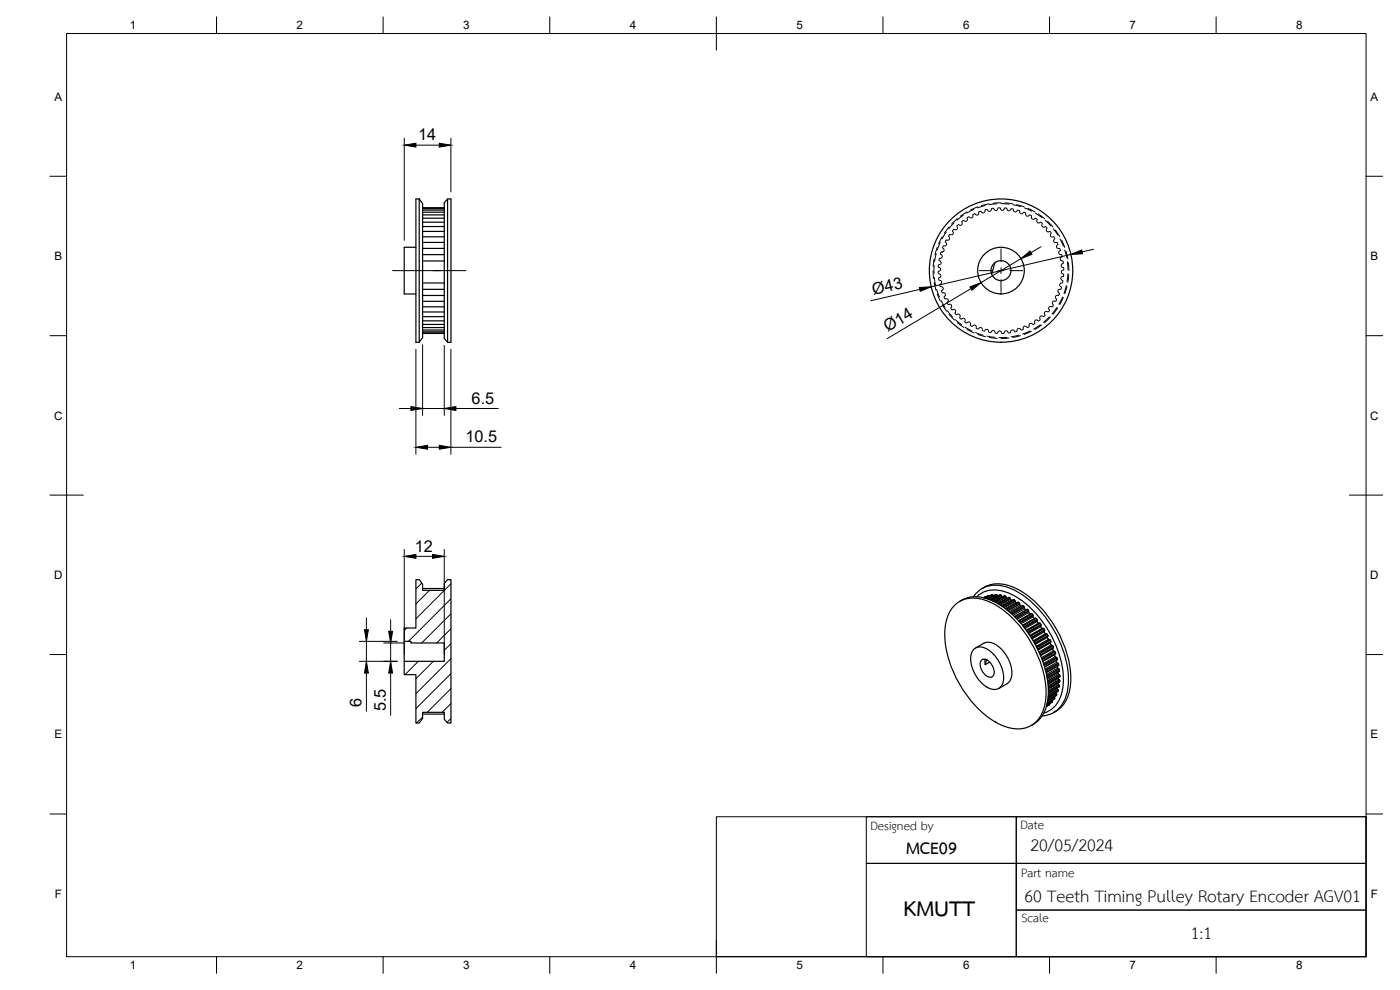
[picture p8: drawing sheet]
<svg xmlns="http://www.w3.org/2000/svg" width="420mm" height="297mm" viewBox="0 0 420 297" stroke-linecap="round" stroke-linejoin="round" font-family="sans-serif">
<defs><g id="words">
<text font-size="9.3" x="271.2" y="275">KMUTT</text>
<g font-size="7.2">
<text x="271.9" y="256.3">MCE09</text>
<text x="309.2" y="255.3">20/05/2024</text>
<text x="307.5" y="270.6">60 Teeth Timing Pulley Rotary Encoder AGV01</text>
<text x="357.4" y="281.6">1:1</text>
</g>
<g font-size="5.2">
<text x="261.2" y="249">Designed by</text>
<text x="306.2" y="248.7">Date</text>
<text x="306.4" y="263.1">Part name</text>
<text x="306.6" y="276.6">Scale</text>
</g>
<g font-size="4.9">
<text x="125.5" y="42.1">14</text>
<text x="262.1" y="88.5" transform="rotate(-13 262.1 88.5)">Ø43</text>
<text x="266.5" y="99.7" transform="rotate(-31 266.5 99.7)">Ø14</text>
<text x="141.5" y="121.1">6.5</text>
<text x="139.7" y="132.7">10.5</text>
<text x="124.5" y="165.5">12</text>
<text x="108.5" y="212.2" transform="rotate(-90 108.5 212.2)">6</text>
<text x="115.8" y="213.4" transform="rotate(-90 115.8 213.4)">5.5</text>
</g>
<g font-size="3.5">
<text x="39" y="8.8">1</text>
<text x="89" y="8.8">2</text>
<text x="139" y="8.8">3</text>
<text x="189" y="8.8">4</text>
<text x="239" y="8.8">5</text>
<text x="289" y="8.8">6</text>
<text x="339" y="8.8">7</text>
<text x="389" y="8.8">8</text>
<text x="16.3" y="30.2">A</text>
<text x="411.3" y="30.2">A</text>
<text x="16.3" y="78">B</text>
<text x="411.3" y="78">B</text>
<text x="16.2" y="125.9">C</text>
<text x="411.2" y="125.9">C</text>
<text x="16.2" y="173.7">D</text>
<text x="411.2" y="173.7">D</text>
<text x="16.3" y="221.6">E</text>
<text x="411.3" y="221.6">E</text>
<text x="16.4" y="269.4">F</text>
<text x="411.4" y="269.4">F</text>
<text x="39" y="290.8">1</text>
<text x="89" y="290.8">2</text>
<text x="139" y="290.8">3</text>
<text x="189" y="290.8">4</text>
<text x="239" y="290.8">5</text>
<text x="289" y="290.8">6</text>
<text x="339" y="290.8">7</text>
<text x="389" y="290.8">8</text>
</g>
</g></defs>
<!-- layer: Visible -->
<g fill="none" stroke="#000" stroke-width=".36">
<path d="M125.8 59.7v43M125.8 59.7l1 1.4v40.2l-1 1.4M125.8 59.7h-1v43h1M134.3 59.7l-1 1.1v40.8l1 1.1M134.3 59.7v43M134.3 59.7h1v43h-1M124.8 74.2h-3.5v14h3.5M126.8 62.4h6.5M126.8 62.6h6.5M126.8 63h6.5M126.8 63.7h6.5M126.8 64.5h6.5"/>
<path d="M126.8 65.5h6.5M126.8 66.7h6.5M126.8 68h6.5M126.8 69.4h6.5M126.8 71h6.5M126.8 72.7h6.5M126.8 74.5h6.5M126.8 76.4h6.5M126.8 78.3h6.5M298.6 78.8l-1 3.5M126.8 84.9h6.5M126.8 86.8h6.5"/>
<path d="M126.8 88.7h6.5M126.8 90.4h6.5M126.8 92.1h6.5M126.8 93.6h6.5M126.8 95h6.5M126.8 96.3h6.5M126.8 97.4h6.5M126.8 98.3h6.5M126.8 99h6.5M126.8 99.6h6.5M126.8 99.9h6.5M126.8 100h6.5"/>
<path d="M124.8 173.9h1l1 1.4v1.8h6.5v-2l1-1.2h1v43h-1l-1-1.1v-2.1h-6.5v1.8l-1 1.4h-1v-14.5h-3.5v-4h12v-5.5h-10v-.5h-2v-4h3.5zM126.8 176.6h6.5M292.2 179a8.3 8.3 0 0 1 10.4-2.7 30 30 0 0 1 15.1 15.6 25.6 25.6 0 0 1 2.4 16.5 8.1 8.1 0 0 1-7.3 6.4M293.2 179a8.3 8.3 0 0 1 9.5-1.1 29.7 29.7 0 0 1 14.6 16.6 20.9 20.9 0 0 1 .7 15.3 7.3 7.3 0 0 1-4.7 4.1M295.4 176.2l-.7 .4M295.4 179.2l-.2 .2M295.4 176.2a10.4 10.4 0 0 1 10.1 .7 33.1 33.1 0 0 1 15.9 27.5 10.4 10.4 0 0 1-5.2 9.5M295.4 179.2h.1M295.8 179.2h-.4M296.5 178.8l-1.1 .6M296.5 178.8h.1M296.7 178.7h-.2"/>
<path d="M296.7 178.7l.2 .2M297.9 178.4l-2.1 1.1M297.9 178.5l.2 .3M298.8 178.4l-2.3 1.3M298.8 178.4h.1M298.8 178.4h.4l.2 .5M300.8 179.1l-.3-.5-.4-.1-2.8 1.6M301.9 179.1l-.5-.3-3 1.7M301.9 179v.2M301.9 179.2l.3 .4M303.1 179.4l.2 .3M303.1 179.3h-.4l-3.2 1.8"/>
<path d="M303.3 179.7l.3 .5M121.3 192.4v6M286.1 182a8.4 8.4 0 0 1 9.6-1.9 29.6 29.6 0 0 1 15.5 16 24.6 24.6 0 0 1 2.1 16.6 8.2 8.2 0 0 1-11.5 5.4 29.6 29.6 0 0 1-15.5-16 24.6 24.6 0 0 1-2.1-16.6l.5-1.3zM288.7 180l-.7 .5M288.7 180a10.4 10.4 0 0 1 10.1 .7 33.1 33.1 0 0 1 15.8 27.5 10.3 10.3 0 0 1-5.1 9.5M292.5 194.6a3.7 3.7 0 0 1 4.6 .7 10.6 10.6 0 0 1 4 9 2.93 2.93 0 0 1-1.8 2.5 2.93 2.93 0 0 1-3-.6 10.1 10.1 0 0 1-4.7-10.4zM292.8 194.4a5.1 5.1 0 0 1 4.4-1.6 9.9 9.9 0 0 1 6.3 10.7 5.1 5.1 0 0 1-3.8 3.1M294.4 198.2a1.8 1.8 0 0 1 2.8 .6 3.2 3.2 0 0 1 .6 4.3 3.2 3.2 0 0 1-3.4-2.6 2.66 2.66 0 0 1 0-2.3zM295.7 197.8v1.6M296.1 198l-.4 1.4M297 198.7l-1.3 .7M304.5 180l.3 .7"/>
<path d="M304.5 180l-.4-.1-3.4 2M304.8 180.8l.2 .2M306.1 181.6l.4 .3M306.2 181.6l-.2-.6-.5-.3-3.6 2.1M307.3 181.9l.2 .7 .4 .4M307.3 181.9l-.4-.2-3.7 2.1M308.7 183.3l.2 .7 .4 .2M308.7 183.3l-.5-.5-3.7 2.2M308.8 190.1l2.6 4.6M309.5 184.1l-3.8 2.2M309.5 184.1l.4 .3M309.9 184.4l.1 .3"/>
<path d="M310 184.8l.1 .5 .5 .3M311 185.5l-4.1 2.2M311 185.5l.2 .3M311.2 185.8l.1 .3a.7 .7 0 0 0 .6 .9M311.4 194.7l.1 .2M312.4 187.7a.88 .88 0 0 0 .9 1M312.4 187.7v-.4l-.4-.3-3.9 2.2M313.3 188.6l.2 .3M313.5 189v.2a.83 .83 0 0 0 .8 1.1l.2 .3M314.5 190.9a.87 .87 0 0 0 .7 1.2l.2 .4-.2 .4M314.5 190.7v.2M315.2 192.9l.3 .6 .5 .4 .1 .5-3.8 2.2"/>
<path d="M316 194.5a.95 .95 0 0 0 .7 1.2l.1 .5-3.9 2.2M316.6 196.3v.5l.4 .4M317 197.2l.3 .3v.5l-3.8 2.1M317 198.1l.1 .6M317.1 198.7l.5 .4 .1 .6-3.7 2.2M317.3 199.9l.1 .5 .5 .4v.6M126.8 214.3h6.5M314 212h.1M314.8 211.5l-.7 .4M314.8 211.5h.1M315 211.3l-.2 .2M315 211.1v.2"/>
<path d="M315.7 210.7l-1.5 .9M315.7 210.7h.1M315.8 210.2l.1 .2-.2 .3M316.4 209.1v.1M316.4 209.8l-2.1 1.2M316.4 209.8h.1M316.4 209.2v.5M316.9 207.8l.2 .5-.1 .4M317 208.7l-2.5 1.5M317.2 206.4v.1M317.2 206.5l.2 .3M317.4 206.8l.1 .7"/>
<path d="M317.5 205l.4 .6-.1 .5-3.2 1.8M317.5 207.5l-2.9 1.7M317.5 201.7l.5 .8v.6M317.6 203.3l.4 .8v.5M317.9 201.4l-3.6 2.1M318 204.6l-3.4 2M318 203.1l-3.5 2"/>
<circle cx="300.4" cy="81.2" r="3"/>
<circle cx="300.4" cy="81.2" r="7"/>
<circle cx="300.4" cy="81.2" r="21.5"/>
</g>
<!-- layer: Visible Narrow -->
<g fill="none" stroke="#000" stroke-width=".3">
<path d="M295.6 179.1l-.4 .3 .2-.2M296.5 178.8l-1.1 .6M296.7 178.7l-1.3 .7M296.9 178.8l-1.2 .7M297.6 178.5l-1.8 1M297.8 178.5l-1.9 1M298 178.6l-1.8 1M298.1 178.8l-1.7 .9M298.8 178.4l-2.3 1.3M299.1 178.4l-2.4 1.4M299.3 178.6l-2.4 1.3M299.3 178.7l-2.2 1.3"/>
<path d="M300.1 178.5l-2.7 1.6M300.4 178.5l-2.8 1.7M300.5 178.7l-2.7 1.6M300.6 178.9l-2.6 1.5M301.5 178.8l-3.1 1.7M301.7 178.9l-3.1 1.7M301.9 179.1l-3 1.7M301.9 179.2l-2.9 1.7M302.1 179.5l-2.7 1.6M302.8 179.3l-3.3 1.9M303.1 179.4l-3.3 1.9M303.2 179.6l-3.2 1.8"/>
<path d="M303.3 179.7l-3.1 1.8M304.2 179.9l-3.5 2M303.4 180.1l-2.9 1.7M304.5 180.1l-3.5 2M304.6 180.3l-3.4 1.9M304.7 180.4l-3.4 1.9M304.8 180.8l-3.1 1.8M305.6 180.7l-3.6 2.1M305.9 180.9l-3.7 2.1M306 181.2l-3.5 2M306 181.3l-3.4 2M306.2 181.6l-3.3 1.9"/>
<path d="M307 181.7l-3.7 2.2M307.3 181.9l-3.8 2.2M307.4 182.2l-3.7 2.1M307.4 182.3l-3.6 2M307.5 182.7l-3.4 1.9M308.4 182.9l-3.9 2.1M308.6 183.1l-3.8 2.2M308.7 183.3l-3.7 2.2M308.7 183.5l-3.6 2.1M308.8 183.8l-3.5 2M309.2 184.2l-3.5 2.1M309.7 184.1l-3.9 2.3"/>
<path d="M309.9 184.4l-3.9 2.2M310 184.8l-3.7 2.1M310 184.6l-3.8 2.2M310 185.1l-3.5 2M310.4 185.6l-3.5 2M310.9 185.5l-3.9 2.3M311.2 185.8l-4 2.3M311.2 186.2l-3.8 2.1M311.2 186.1l-3.8 2.2M311.2 186.5l-3.6 2.1M311.6 187l-3.6 2.1M311.9 187l-3.8 2.2"/>
<path d="M312.1 187.1l-3.9 2.2M312.4 187.4l-4 2.2M312.4 187.7l-3.8 2.2M312.4 188l-3.7 2.1M312.4 187.6l-3.9 2.2M312.7 188.5l-3.6 2.1M313.1 188.6l-3.9 2.2 3.8-2.2M313.3 188.7l-4 2.3M313.4 189.6l-3.6 2.1M313.5 189l-4 2.3M313.5 189.2l-3.9 2.2 3.8-2.1M313.7 190.1l-3.6 2.1"/>
<path d="M314 190.2l-3.8 2.2M314.1 190.2l-3.9 2.3M314.3 190.4l-4 2.2M314.3 191.2l-3.6 2.1M314.5 190.7l-4 2.3M314.5 190.9l-3.9 2.2 3.8-2.1M314.6 191.8l-3.6 2.1M314.9 191.9l-3.8 2.2M315 191.9l-3.9 2.3M315.2 192.9l-3.6 2.1M315.2 192.1l-4 2.3M315.3 192.7l-3.8 2.2"/>
<path d="M315.4 192.4l-4 2.3M315.4 192.6l-3.9 2.3M315.4 193.5l-3.6 2.1M315.7 193.7l-3.8 2.2 3.9-2.2M315.9 194.7l-3.6 2.1M316 193.9l-3.9 2.2M316.1 194.2l-3.9 2.3M316.1 195.2l-3.6 2.1M316.4 195.4l-3.7 2.2M316.5 195.5l-3.8 2.2M316.5 196.4l-3.5 2.1M316.7 195.7l-3.9 2.2"/>
<path d="M316.7 197l-3.5 2M316.8 196l-3.9 2.3M317 197.2l-3.7 2.1M317 198.1l-3.5 2.1M317.1 197.3l-3.8 2.1M317.1 198.7l-3.4 2M317.2 197.5l-3.8 2.2M317.3 197.8l-3.8 2.2M317.4 199l-3.6 2M317.5 199l-3.7 2.2M317.7 199.2l-3.8 2.2M317.7 199.6l-3.8 2.1"/>
<path d="M315 211.1l-.9 .5M315 211.4l-1 .5M315.7 210.7l-1.5 .9M315.8 210.3l-1.6 .9M315.8 210.6l-1.6 .9M316.4 209.2l-2 1.1M316.4 209.8l-2.1 1.2M316.5 209.3l-2.1 1.3M316.5 209.6l-2.2 1.3M317 208.1l-2.5 1.4M317 208.7l-2.5 1.5M317.1 208.2l-2.6 1.5"/>
<path d="M317.1 208.5l-2.6 1.5M317.2 206.5l-2.6 1.5M317.4 206.8l-2.8 1.6M317.4 200.4l-3.3 1.9M317.5 205.1l-2.9 1.6M317.5 206.9l-2.9 1.7M317.5 207.4l-2.9 1.7M317.6 207.2l-3 1.7M317.6 202l-3.2 1.9M317.6 203.6l-3 1.8M317.7 200.7l-3.5 2M317.7 205.4l-3.1 1.8"/>
<path d="M317.8 200.8l-3.6 2M317.8 205.5l-3.2 1.8M317.8 202.3l-3.4 2M317.8 203.9l-3.2 1.9M317.8 206l-3.2 1.9M317.9 205.8l-3.3 1.9M317.9 204l-3.3 2M317.9 201l-3.7 2.1M317.9 202.4l-3.4 2M318 201.3l-3.7 2.1M318 204.6l-3.4 1.9M318.1 204.3l-3.5 2"/>
<path d="M318.1 202.7l-3.6 2M318.1 203l-3.6 2"/>
</g>
<!-- layer: Hidden -->
<g fill="none" stroke="#000" stroke-width=".3">
<path d="M280.4 79.7l-.1 2.4M280.4 77.7l-.3 2.3M281 76.1l-.5 2.4M281.3 74.3l-.7 2.2M282.2 72.7l-.9 2.3M282.8 71l-1.1 2.2M284 69.6l-1.3 2.1M284.8 68.1l-1.4 1.9M286.3 66.9l-1.6 1.8M287.2 67.8l.4-.4a.71 .71 0 0 0 1 .1 .71 .71 0 0 0 .1-1l.4-.4a.69 .69 0 0 0 1 .2 .69 .69 0 0 0 .2-1l.5-.2a.68 .68 0 0 0 .9 .2 .68 .68 0 0 0 .3-.9l.5-.3a.7 .7 0 0 0 .9 .4 .7 .7 0 0 0 .4-1l.5-.1a.71 .71 0 0 0 .9 .5 .71 .71 0 0 0 .5-.9l.5-.1a.69 .69 0 0 0 .8 .5 .69 .69 0 0 0 .6-.8l.6-.1a.69 .69 0 0 0 .8 .6 .69 .69 0 0 0 .6-.7h.5a.7 .7 0 0 0 .7 .7 .7 .7 0 0 0 .7-.7l.6 .1a.69 .69 0 0 0 .6 .8 .69 .69 0 0 0 .8-.7l.6 .1a.69 .69 0 0 0 .5 .9 .69 .69 0 0 0 .8-.5l.6 .2a.7 .7 0 0 0 .4 .8 .7 .7 0 0 0 .9-.4l.5 .2a.71 .71 0 0 0 .4 .9 .71 .71 0 0 0 .9-.3l.5 .3a.72 .72 0 0 0 .2 .9 .72 .72 0 0 0 1-.2l.5 .3a.65 .65 0 0 0 0 .9 .65 .65 0 0 0 1 0l.5 .3a.7 .7 0 0 0 0 1 .7 .7 0 0 0 1 0l.4 .4a.7 .7 0 0 0 0 1 .7 .7 0 0 0 1 .1l.3 .4a.71 .71 0 0 0-.2 1 .71 .71 0 0 0 1 .2l.3 .5a.72 .72 0 0 0-.3 .9 .72 .72 0 0 0 1 .3l.2 .5a.71 .71 0 0 0-.4 .9 .71 .71 0 0 0 1 .4l.1 .5a.7 .7 0 0 0-.4 .9 .7 .7 0 0 0 .8 .5l.1 .6a.69 .69 0 0 0-.5 .8 .69 .69 0 0 0 .8 .5l.1 .6a.69 .69 0 0 0-.6 .7 .69 .69 0 0 0 .7 .6v.6a.68 .68 0 0 0-.7 .7 .68 .68 0 0 0 .7 .7l-.1 .6a.7 .7 0 0 0-.7 .7 .7 .7 0 0 0 .6 .7l-.1 .5a.71 .71 0 0 0-.9 .6 .71 .71 0 0 0 .6 .8l-.2 .5a.72 .72 0 0 0-.9 .5 .72 .72 0 0 0 .4 .9l-.2 .5a.7 .7 0 0 0-.9 .3 .7 .7 0 0 0 .3 1l-.3 .5a.7 .7 0 0 0-.9 .2 .7 .7 0 0 0 .2 1l-.3 .4a.71 .71 0 0 0-1 .2 .71 .71 0 0 0 .2 1l-.4 .4a.65 .65 0 0 0-.8-.1 .65 .65 0 0 0-.3 .8l.1 .3-.4 .4a.7 .7 0 0 0-1 0 .7 .7 0 0 0-.1 .9l-.4 .4a.69 .69 0 0 0-1-.2 .69 .69 0 0 0-.1 1l-.6 .3a.68 .68 0 0 0-.9-.3 .68 .68 0 0 0-.3 .9l-.5 .3a.7 .7 0 0 0-.9-.4 .7 .7 0 0 0-.4 1l-.5 .1a.71 .71 0 0 0-.9-.4 .71 .71 0 0 0-.5 .8l-.5 .2a.69 .69 0 0 0-.8-.6 .69 .69 0 0 0-.6 .8l-.6 .1a.69 .69 0 0 0-.7-.6 .69 .69 0 0 0-.7 .7h-.5a.7 .7 0 0 0-.7-.7 .7 .7 0 0 0-.7 .7l-.6-.1a.69 .69 0 0 0-.6-.7 .69 .69 0 0 0-.8 .6l-.5-.1a.69 .69 0 0 0-.5-.9 .69 .69 0 0 0-.9 .5l-.6-.1a.7 .7 0 0 0-.4-.9 .7 .7 0 0 0-.9 .4l-.5-.2a.71 .71 0 0 0-.3-.9 .71 .71 0 0 0-1 .3l-.5-.3a.72 .72 0 0 0-.2-.9 .72 .72 0 0 0-1 .2l-.4-.3a.65 .65 0 0 0-.1-.9 .65 .65 0 0 0-.9 0l-.6-.3a.7 .7 0 0 0 0-1 .7 .7 0 0 0-1 0l-.4-.4a.7 .7 0 0 0 0-1 .7 .7 0 0 0-.9-.1l-.4-.4a.71 .71 0 0 0 .2-1 .71 .71 0 0 0-1-.2l-.3-.4a.72 .72 0 0 0 .3-1 .72 .72 0 0 0-1-.3l-.2-.5a.71 .71 0 0 0 .4-.9 .71 .71 0 0 0-.9-.4l-.2-.5a.7 .7 0 0 0 .4-.9 .7 .7 0 0 0-.8-.5l-.1-.5a.69 .69 0 0 0 .5-.9 .69 .69 0 0 0-.8-.5l-.1-.6a.69 .69 0 0 0 .7-.7 .69 .69 0 0 0-.8-.6v-.6a.68 .68 0 0 0 .7-.7 .68 .68 0 0 0-.7-.7l.1-.6a.7 .7 0 0 0 .8-.6 .7 .7 0 0 0-.7-.8l.1-.5a.71 .71 0 0 0 .9-.6 .71 .71 0 0 0-.6-.8l.2-.5a.72 .72 0 0 0 .9-.5 .72 .72 0 0 0-.4-.9l.2-.5a.7 .7 0 0 0 .9-.3 .7 .7 0 0 0-.3-1l.3-.5a.7 .7 0 0 0 .9-.2 .7 .7 0 0 0-.2-1l.3-.4a.71 .71 0 0 0 1-.2 .71 .71 0 0 0-.1-1l.3-.4a.65 .65 0 0 0 .8 .1 .65 .65 0 0 0 .3-.8zM287.3 65.6l-1.7 1.6M289.1 64.6l-1.9 1.4"/>
<path d="M290.2 63.6l-2 1.3M292.2 62.8l-2.1 1.2M293.4 62.1l-2.1 .9M295.7 61.7l-2.3 .7M296.9 61.2l-2.3 .5M299.2 61.1l-2.4 .3M300.4 60.8l-2.4 .2M300.4 61.1l2.4 .1M301.6 60.9l2.3 .3M304 61.4l2.3 .6M305.1 61.4l2.3 .7M307.5 62.4l2.2 1"/>
<path d="M308.5 62.5l2.1 1.1M310.7 64l2 1.3M311.6 64.2l1.9 1.4M313.6 66.1l1.8 1.7M314.4 66.4l1.6 1.7M316.1 68.7l1.4 1.9M316.7 69l1.4 2M318.1 71.7l1 2.2M318.6 72.1l1 2.1M319.5 75l.6 2.3M319.9 75.4l.6 2.3M320.3 78.5l.2 2.4"/>
<path d="M320.6 78.8l.2 2.4M280 81.2l.2 2.4M280.4 84.8l.5 2.3M280.4 83.3l.4 2.4M281.1 86.8l.8 2.3M281.3 88.2l.9 2.1M282.4 90.2l1.2 2.1M282.8 91.4l1.3 2M284.3 93.2l1.6 1.9M284.8 94.3l1.6 1.7M286.7 95.9l1.9 1.6M287.3 96.8l1.9 1.4"/>
<path d="M289.6 98.1l2.1 1.2M290.2 98.9l2.2 1M292.8 99.8l2.2 .8M309.1 99.3l-2.2 .9M309.5 99.4l-2.1 .9M312.2 97.5l-2 1.2M312.6 97.5l-2 1.3M314.9 95.1l-1.7 1.6M315.2 95.2l-1.7 1.6M317.2 92.3l-1.5 1.9M317.4 92.4l-1.4 1.9M318.9 89.1l-1.1 2.2"/>
<path d="M319.1 89.3l-1 2.1M320 85.7l-.7 2.3M320.2 85.9l-.6 2.3M320.5 82.1l-.3 2.4M320.7 82.4l-.2 2.3M293.5 100.3l2.2 .7M296.2 100.9l2.4 .3M296.9 101.2l2.4 .3M302.2 101.2l-2.4 .1M302.8 101.4l-2.4 .2M305.8 100.6l-2.4 .5M306.2 100.7l-2.2 .5"/>
</g>
<!-- layer: BORDER -->
<g fill="none" stroke="#000" stroke-width=".3">
<path d="M20 10.1h390v276.9h-390zM65 5.1v5M115 5.1v5M165 5.1v5M215 5.1v10M265 5.1v5M315 5.1v5M365 5.1v5M15 52.9h5M410 52.9h5M15 100.7h5M410 100.7h5"/>
<path d="M15 148.6h10M405 148.6h10M15 196.4h5M410 196.4h5M15 244.2h5M410 244.2h5M65 287v5M115 287v5M165 287v5M215 282.1v9.9M265 287v5M315 287v5"/>
<path d="M365 287v5"/>
</g>
<!-- layer: TITLEBLOCK -->
<path d="M215 245.1h195v41.9h-195zM260 259h150v14.1h-105v-14.1v28h-45zM260 245.1h45v13.9h-45zM305 245.1h105v13.9h-105zM305 273.1h105v13.9h-105z" fill="none" stroke="#000" stroke-width=".3"/>
<!-- layer: FD_Dimensions -->
<g fill="none" stroke="#000" stroke-width=".3">
<path d="M121.3 41.5v30.6M124.8 43.5h7M135.3 41.5v16.1M306.4 77.6l-12 7.2M312.4 74l-3 1.8M321.4 76.4l-41.9 9.6M328.2 74.8l-3.4 .8M276.1 86.8l-14.8 3.4M291.4 86.6l-25.2 15M124.8 104.8v31.5M126.8 103.4v21.3M133.3 103.7v21"/>
<path d="M135.3 104.8v31.5M119.8 122.6h3.5M126.8 122.6h6.5M128.3 134.2h3.5M135.3 134.2h15.1M136.8 122.6h12.7M121.3 164.8v31.5M124.8 166.9h5M133.3 164.8v31.5M107.9 192.4h11.3M107.9 198.4h11.3M110 185.4v3.5"/>
<path d="M110 192.4v6M115.1 192.9h6.1M117.2 185.9v3.5M117.2 192.9v5.5M110 201.9v11.5M117.2 201.9v12.7"/>
</g>
<g fill="#000" stroke="#000" stroke-width=".3">
<path d="M121.3 43.5l3.5-.5v1.1zM131.8 43l3.5 .5-3.5 .6zM306.4 77.6l2.7-2.3 .6 1zM321.4 76.4l3.2-1.4 .3 1.1zM275.9 86.3l3.6-.3-3.3 1.4zM291.1 86.1l3.3-1.3-2.7 2.3zM123.3 122l3.5 .6-3.5 .6zM124.8 134.2l3.5-.6v1.2zM131.8 133.6l3.5 .6-3.5 .6zM133.3 122.6l3.5-.6v1.2zM121.3 166.9l3.5-.5v1.1zM129.8 166.4l3.5 .5-3.5 .6z"/>
<path d="M109.4 188.9h1.2l-.6 3.5zM116.6 189.4h1.2l-.6 3.5zM110 198.4l.6 3.5h-1.2zM117.2 198.4l.6 3.5h-1.2z"/>
</g>
<!-- layer: Smart Centers -->
<path d="M300.4 74.7v3.8M117.8 81.2h22M293.9 81.2h3.8M299.5 81.2h1.8M300.4 80.3v1.8M300.4 83.9v3.8M303.1 81.2h3.8" fill="none" stroke="#000" stroke-width=".3"/>
<!-- layer: Hatching -->
<g fill="none" stroke="#000" stroke-width=".3">
<path d="M126.6 175l-1.8 1.7M128.9 177.2l-4.1 4M135.3 175.2l-10.5 10.5M135.3 179.7l-12.7 12.7M122.1 188.4l-.8 .8M125.5 198.4l-3.9 4M130 198.4l-5.2 5.3M135.3 184.2l-8.7 8.7M135.3 188.7l-4.3 4.2M135.3 193.2l-2 1.9M135.3 197.6l-10.5 10.5M126.8 215.1l-1.8 1.8"/>
<path d="M135.3 202.1l-10.5 10.5M135.3 206.6l-7.1 7.1M135.3 211.1l-2.6 2.6M135.3 215.6l-1.1 1.2"/>
</g>
<use href="#words"/>
</svg>
